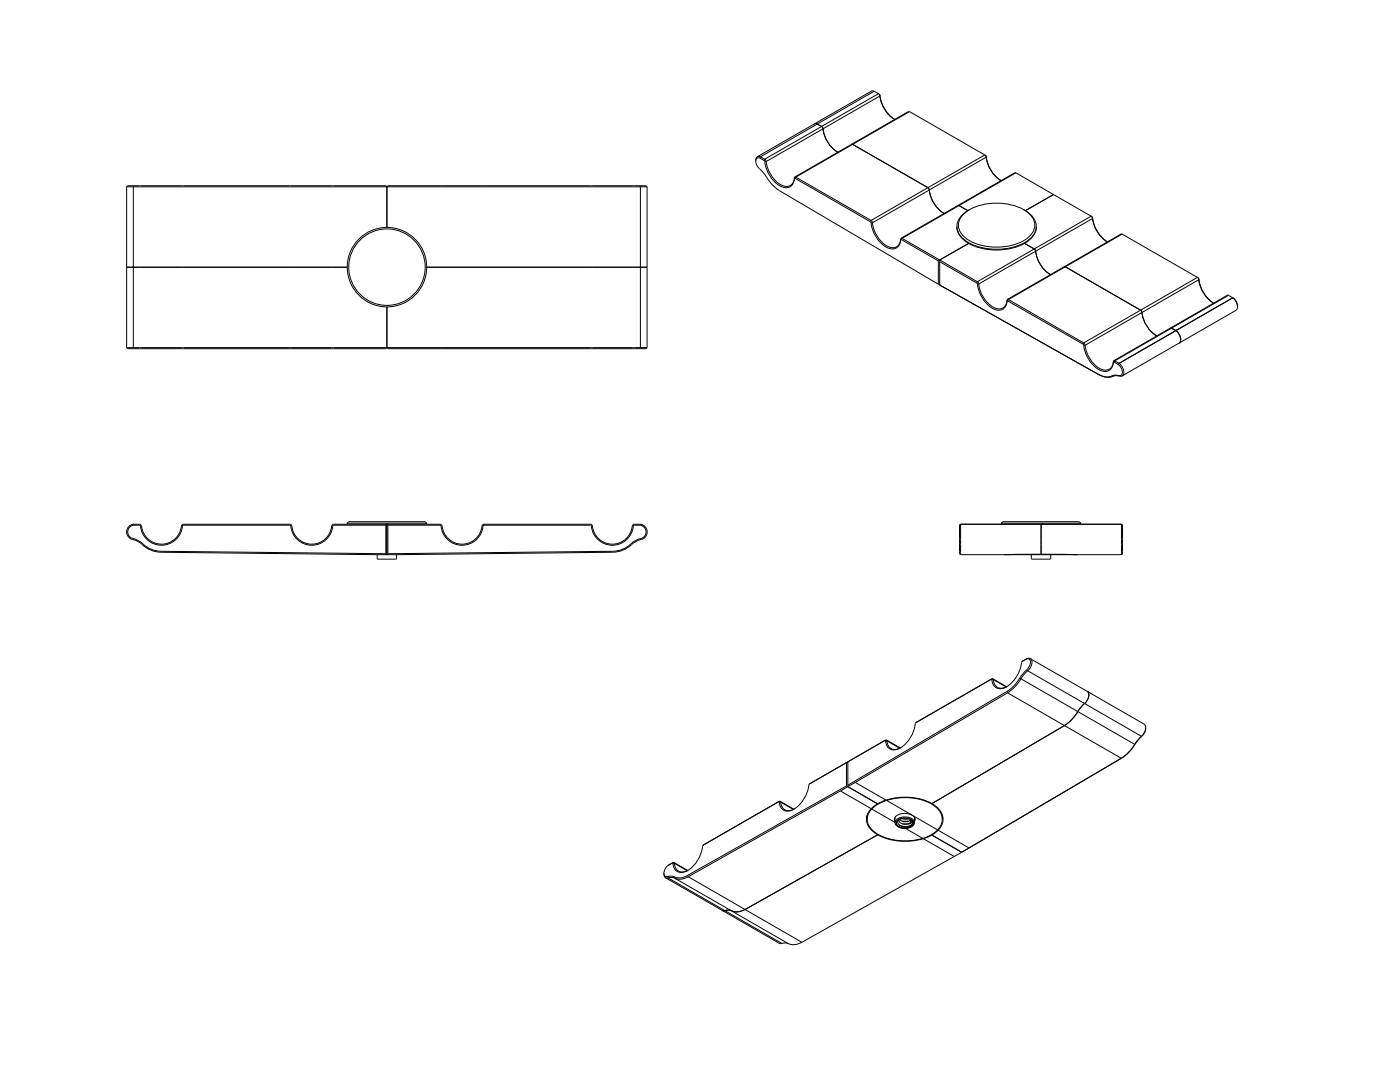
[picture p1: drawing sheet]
<svg xmlns="http://www.w3.org/2000/svg" width="279mm" height="216mm" viewBox="0 0 279 216" stroke-linecap="round" stroke-linejoin="round" font-family="sans-serif">
<!-- layer: Visible -->
<g fill="none" stroke="#000" stroke-width=".2">
<path d="M174.4 18.2h-.6l-22.7 13.1M175.3 18.7l.3 .2a7 7 0 0 0 2.9 4.9M175.3 18.7l-.8-.5-22.7 13.1M175.3 18.7l.2 .1a6.9 6.9 0 0 0 3.1 5M25.3 37.3l.2-.2h51.5l.2 .2M25.3 37.3h1.3M25.3 37.3v32.1M26.6 37.3h101.2M26.6 37.3v32.1M26.6 37.1v.2M77.2 37.3v8.1M127.8 37.1v.2"/>
<path d="M127.8 37.1h-50.4l-.2 .2M127.8 37.3h1.3M127.8 37.1h1.1l.2 .2M127.8 37.3v32.1M129.1 37.3v32.1M151.6 31.5l.9 .5M151.6 31.5h-.3a1.02 1.02 0 0 0-.2 1.6l1.1 1.2a13.5 13.5 0 0 0 3.3 3.7M151.6 31.5h.1M151.8 31.3l-.4-.1a.8 .8 0 0 0-.6 1M151.8 31.3l.8 .5 .3 .4M151.8 31.3l-.2 .2M152.5 32a7.4 7.4 0 0 0 3.1 5.1 1.78 1.78 0 0 0 1.9 .2 1.78 1.78 0 0 0 1-1.7"/>
<path d="M152.9 32.2a6.1 6.1 0 0 0 3.4 4.9 1.66 1.66 0 0 0 2.3-1.8h.2l15.2 8.8a6.7 6.7 0 0 0 3.6 5.2 1.66 1.66 0 0 0 2.2-1.7l.2-.1 7.5 4.4M155.5 38l31.8 18.7M158.5 35.6h.2l15 8.6M162.5 24.7h.2a2.09 2.09 0 0 1 1.4 .7 6.9 6.9 0 0 0 3.1 5M170 28.8l-11.4 6.5M170 28.8h.2M170.2 28.8l15 8.6M181.3 22.2l-11.3 6.6M181.3 22.2l15.2 8.7M185.2 37.5l.1 .1a6.9 6.9 0 0 0 3.1 5M196.5 30.9l.2 .1M196.5 30.9a1.25 1.25 0 0 1 .4 1.2 6.3 6.3 0 0 0 2.9 4"/>
<path d="M196.7 31a7.4 7.4 0 0 0 3 5M202.7 34.5l7.5 4.3M202.7 34.5h-.2l-22.7 13M210.2 38.8l7.7 4.4 .1 .2M210.2 38.8l-5.6 3.2M25.3 53.3h44M85.1 53.3h44M173.7 44.2a8 8 0 0 0 2.5 4.7 2.07 2.07 0 0 0 3.2 .1l.4-1.1 .1-.1 7.4 4.2M187.3 52v4.7M187.3 56.7l.2 .2M187.5 56.9h.1M187.5 56.9l31.8 17.8 .9 .4a2.26 2.26 0 0 0 1.7-.1"/>
<path d="M187.5 51.9l-.2 .1M187.5 51.9v5M187.5 52.2l7.4 4.3M187.5 51.9l7.6 4.3M187.5 56.9l31.9 17.9M191 45.2a3.8 3.8 0 0 0 2.3 3.4 12.1 12.1 0 0 0 12-.6 3.5 3.5 0 0 0 1.5-2.8M191.2 41l1.9 1M192.1 43a10 10 0 0 1 8.4-2.4 7.8 7.8 0 0 1 5.7 3 2.96 2.96 0 0 1-1.1 3.9 11.4 11.4 0 0 1-12.4 0 2.96 2.96 0 0 1-.6-4.5zM193.3 48.6l-5.8 3.3M193.5 41.8a3.9 3.9 0 0 0-2.4 4.1 5.7 5.7 0 0 0 4 3.3 12 12 0 0 0 10.2-1.4 3.1 3.1 0 0 0 0-5.3l-1-.7M194.9 56.4l.2 .3M195.1 56.2a1.17 1.17 0 0 1 .3 1.1 6 6 0 0 0 3.4 4.2 1.68 1.68 0 0 0 2.2-1.7h.3l15 8.6"/>
<path d="M195.1 56.7a6.4 6.4 0 0 0 3.6 5.1 1.73 1.73 0 0 0 2.3-1.8l15.2 8.8a6.5 6.5 0 0 0 3.7 5.2 1.68 1.68 0 0 0 2.3-1.7M204.5 48.6l1.9 1.1M206.4 49.7l.3 .4M206.7 50.1a6.3 6.3 0 0 0 3 4.7M212.4 53.2l15.4 8.8a6.9 6.9 0 0 0 3.1 5M217.8 43.1l.1 .1a6.9 6.9 0 0 0 3.1 5.1M218.1 43.4a6.7 6.7 0 0 0 2.8 4.8M223.9 46.7l15.2 8.7a8 8 0 0 0 2.5 4.6l.5 .4M224 46.7h-.2l-22.8 13.1M239 55.4l.1 .1a6.9 6.9 0 0 0 3.1 5M245 58.9l-11.4 6.5M245 58.9l1 .5"/>
<path d="M246 59.4l-22.7 13.1M246 59.4l.2 .1M246 59.4a1.8 1.8 0 0 1 .7 2.5l-22.8 13.1M246.2 59.5h.1M246.2 59.5l.6 .9 .2 .8M25.3 69.4l.2 .2h51.5l.2-.2M25.3 69.4h1.3M26.6 69.4h101.2M26.6 69.4v.2M77.2 69.4l.2 .2h50.4M77.2 61.3v8.1M127.8 69.4h1.3"/>
<path d="M127.8 69.4v.2M129.1 69.4l-.2 .2h-1.1M216.3 68.4a1.22 1.22 0 0 1 .4 1.1 6 6 0 0 0 3.3 4.3 1.66 1.66 0 0 0 2.2-1.8h.3l.8 .5M219.4 74.8l1 .4a2.33 2.33 0 0 0 1.7-.1M222.2 72.3l.1-.1 .9 .5M223.2 72.7h.1M223.2 72.7l.6 .9a.77 .77 0 0 1 .2 .9 .77 .77 0 0 1-.7 .4M223.2 75l-.7-.2-.7 .2M223.3 72.5l-.1 .2M223.3 72.5l.6 .6a1.3 1.3 0 0 1-.1 2l-1.1-.1-.6 .1M233.6 65.4l-11.3 6.6M233.6 65.4l1.1 .6"/>
<path d="M234.7 65.9v.1M234.7 66a1.8 1.8 0 0 1 .6 2.5M26.5 107.6l1.2 .5a6.7 6.7 0 0 0 4.5 2.1M26.6 104.6h1.2M26.6 104.8h1.2M26.6 104.6a1.56 1.56 0 0 0-1.3 1.5 1.56 1.56 0 0 0 1.2 1.6M26.6 104.8a1.4 1.4 0 0 0-1.1 1.6 1.4 1.4 0 0 0 1.5 1.2l.8 .4a6.5 6.5 0 0 0 4.4 2M26.6 104.6v.2M27.8 104.8h.2a4.3 4.3 0 0 0 4.2 4 4.3 4.3 0 0 0 4.3-4h21.5a4.3 4.3 0 0 0 4.2 4 4.3 4.3 0 0 0 4.3-4h10.5M27.8 104.6l.4 .4M28.3 105a4 4 0 0 0 4 3.6 4 4 0 0 0 4-3.8l.3-.2h21.2l.4 .2a4.1 4.1 0 0 0 4 3.8 4.1 4.1 0 0 0 4.1-3.8l.3-.2h21.2l.4 .4M32.2 110.2l42.9 .5 47.2-.5"/>
<path d="M32.2 110l44.8 .5M69.3 104.4h15.8M69.3 104.4l.3-.3h15.2l.3 .3M69.3 104.4v.2M75.3 110.7v.7l.1 .2h3.6l.2-.2M77 104.8v5.7M77.2 104.6l-.2 .2M77.2 104.6v6.1l-.2-.2M77.2 104.6l.2 .2M77.4 104.8h10.6a4.3 4.3 0 0 0 4.2 4 4.3 4.3 0 0 0 4.3-4h21.3M77.4 110.5l-.2 .2M77.4 104.8v5.7"/>
<path d="M79.1 110.7v.7M85.1 104.4v.2M117.8 104.6h-21.2l-.3 .2a4 4 0 0 1-4 3.8 4 4 0 0 1-4.1-3.6M117.8 104.6l.4 .4M117.8 104.8l.2 .2M118 105a4.2 4.2 0 0 0 4.2 3.8 4.2 4.2 0 0 0 4.2-3.8M122.3 110l-44.9 .5M126.2 105a4 4 0 0 1-4 3.6 4 4 0 0 1-4-3.6M126.6 104.6h1.2M126.6 104.8h1.2M126.6 104.6l-.4 .4M126.6 104.8l-.2 .2"/>
<path d="M127.8 104.8h.1M127.8 104.8v-.1a1.14 1.14 0 0 1 1.3 .9 1.56 1.56 0 0 1-1.1 2.1M127.8 104.8a1.34 1.34 0 0 1 1.1 1.3 1.34 1.34 0 0 1-1 1.3M127.9 107.5l-1.3 .5a6.5 6.5 0 0 1-4.3 2M127.9 107.6l-1.2 .5a6.7 6.7 0 0 1-4.4 2.1M191.5 104.8v5.7l.2 .2M191.7 110.7h32.1M191.7 104.6l-.2 .2M191.7 104.6v6.1M191.7 104.6h32.1M199.8 104.4h15.9M199.8 104.4l.3-.3h15.3l.3 .3"/>
<path d="M199.8 104.4v.2M200.6 110.7h14.4M205.8 110.7v.7l.2 .2M207.8 110.6l7.3 .1M207.8 110.6l-7.4 .1M207.8 104.6v6M207.8 104.6h.1M209.7 110.7v.7l-.2 .2h-3.5M215.7 104.4v.2M223.8 104.6l.2 .2M223.8 104.6v6.1M224 104.8v5.7l-.2 .2"/>
<path d="M197.8 135.5l.2 .1M198.1 135.4l2.8 1.6M201 137a1.74 1.74 0 0 1-1.9 .2 1.74 1.74 0 0 1-.9-1.7h-.3l-15.1 8.7 .1-.1M201.1 138.2l-31.9 18.8M203.8 135.4l-1.3 1.7-1.4 1.1M204.9 131.5l-1 .6a6.6 6.6 0 0 1-3.6 5.2 1.68 1.68 0 0 1-2.4-1.7M204.9 131.5h.1M204.9 131.5l.3-.1a1.02 1.02 0 0 1 .2 1.7l-1.1 1.1a13.5 13.5 0 0 1-3.4 3.8l-31.7 18.7M205 131.4l-.1 .1M205 131.4l-1 .6M205 131.4h.1M205 131.4l.4-.1a1.17 1.17 0 0 1 .2 1.9l-.5 .6"/>
<path d="M205.1 133.8l-1.3 1.6M205.6 131.4l22.7 13.1a1.76 1.76 0 0 1-.5 2.4M217 137.9a1.76 1.76 0 0 1-.5 2.5M155.7 159.9l2.8 1.6M161.4 156.6a6.4 6.4 0 0 1-3.6 5.1 1.73 1.73 0 0 1-2.3-1.7h-.1M161.6 156.4l-.2 .2M168.9 156.8l-31.7 17.9-.9 .4a2.26 2.26 0 0 1-1.7-.1M168.9 152.2l-7.3 4.2M168.9 152.2v4.6M168.9 156.8l.3 .2M169.2 157l-31.8 17.9-1 .4a2.33 2.33 0 0 1-1.7-.1M169.2 157h.1"/>
<path d="M169.2 152h.1M169.2 152l-.3 .2M169.2 152l-7.6 4.4M169.2 157l6 3.4M169.2 152v5M176.9 147.7l2.8 1.5M179.8 149.2a1.72 1.72 0 0 1-1.9 .2 1.72 1.72 0 0 1-.9-1.7h-.3l-7.5 4.3M182.8 144.2a7.4 7.4 0 0 1-3.1 5 1.82 1.82 0 0 1-2 .3 1.82 1.82 0 0 1-1-1.8l-.1 .1M216.4 140.4l-.5 .5a13.3 13.3 0 0 1-3.5 3.9l-26.4 15.6M226.4 148.5l-1.2 1.6-1.4 1.2M227.8 146.9l-1.3 1.6M228.6 145.2v.2a3 3 0 0 1-1.3 2.1 13.5 13.5 0 0 1-3.4 3.7l-32 18.9"/>
<path d="M132.5 174.3v.1M132.5 174.4l.2 .7 .6 .1M132.8 175.1l22.7 13.1 .5 .1M133.2 174.9l.8-.1 .6 .2M133.3 175.2l.8-.1 .6 .1M133.4 172.6a1.8 1.8 0 0 0-.7 2.2l.5 .1M134.2 172.2l-.9 .5M134.2 172.2l.1 .1M134.3 172.1l-.9 .5M134.3 172.1l.3 .1M134.5 172.1l2.7 1.6M134.6 172.3a1.68 1.68 0 0 0 .9 1.6 1.68 1.68 0 0 0 1.8-.2"/>
<path d="M140.3 168.6a8.2 8.2 0 0 1-2 4.2 2.71 2.71 0 0 1-3.3 1l-.6-.9-.1-.6M140.5 168.6h-.2M155.8 160a1.68 1.68 0 0 0 .9 1.6 1.68 1.68 0 0 0 1.9-.2M155.8 160l-.3-.1-15.2 8.7M173 162.8l.1 .2M173 162.7h.1M173.1 162.6v.9M174 161.4a10.8 10.8 0 0 1 11.1-1.4 4.1 4.1 0 0 1 2.9 3.8 5 5 0 0 1-3.8 3.5 11.7 11.7 0 0 1-9.7-1.3 2.87 2.87 0 0 1-.5-4.6zM175.2 160.4a3.9 3.9 0 0 0-2.3 3.4 4.5 4.5 0 0 0 3 3.1 12 12 0 0 0 10.1-.3M175.2 166.5v.1l-26.5 14.9a3.3 3.3 0 0 1-3.3 .1l-1.2 .1M178.6 163.1v1.1l.3 .5 .8 .5 .8 .1 .9-.1 .8-.5 .3-.4v-1.2M179.1 163.8a2.19 2.19 0 0 1 3.1 .3 1.43 1.43 0 0 1-1.9 1.1 1.26 1.26 0 0 1-1.4-1.1z"/>
<path d="M180 163.3l1.2 .1M180.1 164.3h1.2M180.1 163.8h1.2M180.2 163.3h.9M181.6 163.5l.2 .3-.1 .2-.5 .4M181.7 163.6l-.3 .2-.7 .2-.8-.2a.39 .39 0 0 0-.5-.1 .39 .39 0 0 0-.2 .4 1.78 1.78 0 0 0 2.9 .1M181.7 163.6l.3 .3-.3 .4-.8 .2-.7-.1a.87 .87 0 0 1-.8-.8M181.8 163.6l.4 .6M182.2 164.2l-.3 .4-.7 .3h-.8l-.9-.3M182.5 163.9a1.19 1.19 0 0 0-1.3-1.5l-.9-.1a1.6 1.6 0 0 0-1.8 1.3l.1 .3M186 166.6l5.9 3.5M186 166.5v.1"/>
<path d="M186 160.3a3.5 3.5 0 0 1 2 4.1 4.7 4.7 0 0 1-2 2.2M186 160.3a12 12 0 0 0-10.8 .1M188.1 162.6v.9M188.1 162.8v.2M191.9 170.1h.1M191.9 170.1l-31.9 17.9M193.4 169.2l-1.5 .9M160 188a3.4 3.4 0 0 1-3.2 .2l-.8 .1"/>
<circle cx="77.2" cy="53.3" r="7.6"/>
<circle cx="77.2" cy="53.3" r="7.9"/>
</g>
<!-- layer: Visible Narrow -->
<g fill="none" stroke="#000" stroke-width=".2">
<path d="M175.3 18.7l-22.7 13.1-.1 .2M175.6 19v.2l-22.7 13h-.3M158.5 35.5v.1M181.5 22.3l-22.7 13-.1 .3M196.5 30.9l-22.7 13.1-.1 .2M196.8 31.2v.2l-22.7 13.1h-.3M202.7 34.5l-22.7 13.1-.1 .2M179.7 47.7v.2M201 59.9v.2M217.8 43.1l-22.7 13.1-.2 .3M218 43.5v.1l-22.7 13.1h-.2M223.9 46.7l-22.6 13.1-.2 .2"/>
<path d="M239 55.4l-22.7 13-.2 .3M239.2 55.7v.1l-22.6 13.1h-.3M245.2 58.9l-22.7 13.1-.2 .2M219.3 74.7l.1 .1M221.8 75l.3 .1M222.2 72.1v.2M223.2 75l.2 .1M197.9 135.5l-.1 .1M197.9 135.6h.3l2.6 1.5M200.9 138l.2 .2 11.3 6.6 11.4 6.5 .1-.1M203.5 135.3l23 13.2M204.1 131.9l-.1 .1"/>
<path d="M204.9 133.6l22.9 13.3h.1M155.5 159.9l-.1 .1M161.7 156.3l-.1 .1M167.7 157.8l6.2 3.6M170.7 156.1l6.1 3.6M176.7 147.7l-.1 .1M176.7 147.8h.3l2.6 1.5M177 159.7l10.1 5.9M182.9 144.1l-.1 .1M133.2 174.9l.1 .3 22.7 13.1M134.3 172.3h.3l2.5 1.4M134.3 172.1l-.1 .1"/>
<path d="M134.6 175l.1 .2 22.7 13.1M137.2 174.7l.2 .2 22.6 13.1M140.5 168.6h-.2M155.5 160.1l.3-.1 2.5 1.5M174 161.4l4.6 2.7M178.6 164.1a2.01 2.01 0 0 1 2.6-1 1.39 1.39 0 0 1 1.3 1M179 163.8a2.34 2.34 0 0 1 3.4 .3 1.54 1.54 0 0 1-2.1 1.2 1.36 1.36 0 0 1-1.5-1.2zM180.7 165.3l3.5 2M184.3 167.4l6.1 3.5M187.2 165.7l6.2 3.5"/>
</g>
</svg>
